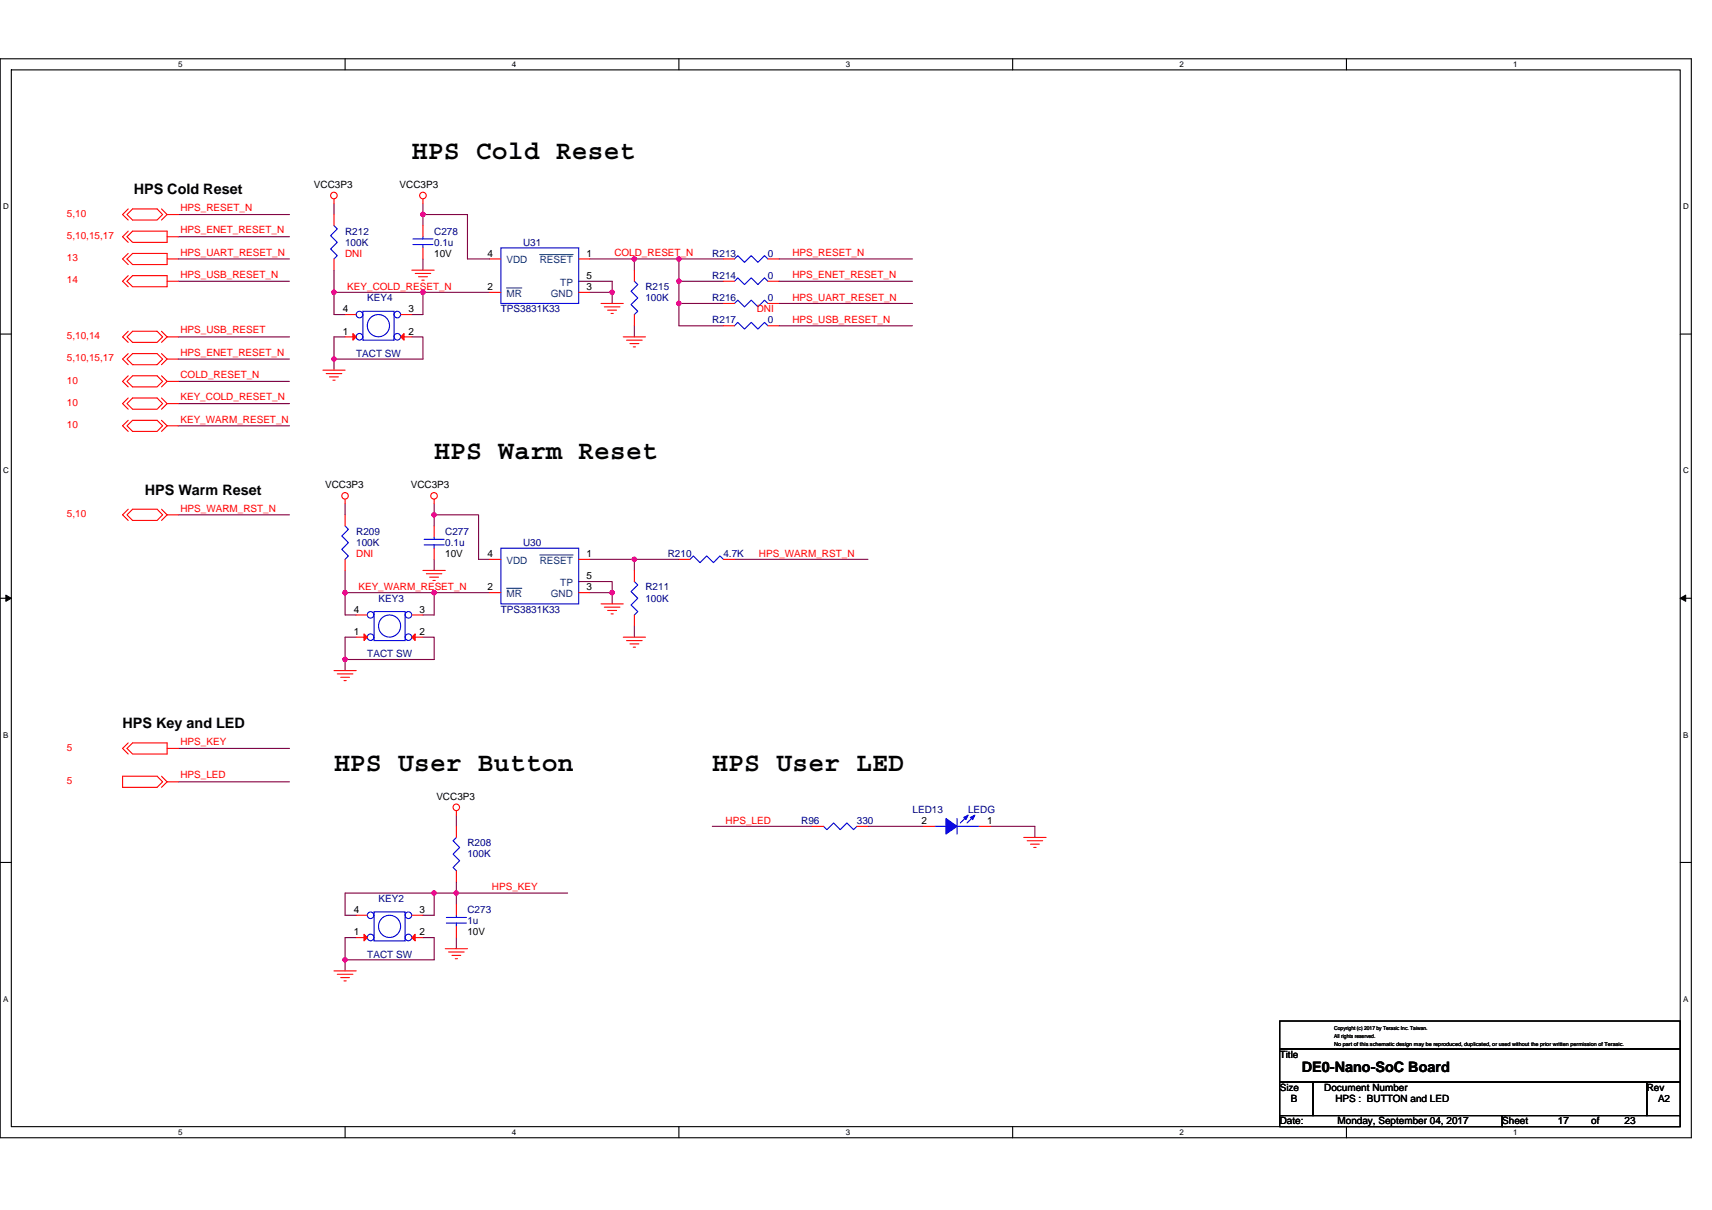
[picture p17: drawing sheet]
<svg xmlns="http://www.w3.org/2000/svg" width="297mm" height="210mm" viewBox="0 0 297 210" stroke-linecap="round" stroke-linejoin="round" font-family="sans-serif">
<defs><g id="words">
<g font-size="4.6">
<text x="71.5" y="27.6">HPS Cold Reset</text>
<text x="75.3" y="79.7">HPS Warm Reset</text>
<text x="58" y="133.8">HPS User Button</text>
<text x="123.6" y="133.8">HPS User LED</text>
</g>
<g font-size="2.5">
<text x="23.2" y="33.7">HPS Cold Reset</text>
<text x="25.1" y="85.9">HPS Warm Reset</text>
<text x="21.3" y="126.4">HPS Key and LED</text>
<text x="225.9" y="186.1">DE0-Nano-SoC Board</text>
</g>
<g font-size="1.7">
<text x="54.5" y="32.6">VCC3P3</text>
<text x="69.3" y="32.6">VCC3P3</text>
<text x="75.3" y="44.6">10V</text>
<text x="84.6" y="44.5">4</text>
<text x="101.8" y="44.5">1</text>
<text x="84.6" y="50.3">2</text>
<text x="101.8" y="50.3">3</text>
<text x="101.8" y="48.4">5</text>
<text x="59.5" y="54.2">4</text>
<text x="59.5" y="58.1">1</text>
<text x="70.9" y="54.2">3</text>
<text x="70.9" y="58.1">2</text>
<text x="56.4" y="84.7">VCC3P3</text>
<text x="71.3" y="84.7">VCC3P3</text>
<text x="77.3" y="96.7">10V</text>
<text x="84.6" y="96.7">4</text>
<text x="101.8" y="96.7">1</text>
<text x="101.8" y="100.5">5</text>
<text x="61.4" y="106.3">4</text>
<text x="72.8" y="106.3">3</text>
<text x="84.6" y="102.4">2</text>
<text x="101.8" y="102.4">3</text>
<text x="61.4" y="110.2">1</text>
<text x="72.8" y="110.2">2</text>
<text x="75.7" y="138.8">VCC3P3</text>
<text x="159.9" y="143">2</text>
<text x="171.3" y="143">1</text>
<text x="61.4" y="158.4">4</text>
<text x="72.8" y="158.4">3</text>
<text x="61.4" y="162.3">1</text>
<text x="72.8" y="162.3">2</text>
<text x="81.1" y="162.3">10V</text>
<text x="222" y="183.6">Title</text>
<text x="222" y="189.3">Size</text>
<text x="224" y="191.3">B</text>
<text x="229.8" y="189.3">Document Number</text>
<text x="231.7" y="191.3">HPS : BUTTON and LED</text>
<text x="285.7" y="189.3">Rev</text>
<text x="287.7" y="191.3">A2</text>
<text x="222" y="195.1">Date:</text>
<text x="232.1" y="195.1">Monday, September 04, 2017</text>
<text x="260.6" y="195.1">Sheet</text>
<text x="270.3" y="195.1">17</text>
<text x="276.1" y="195.1">of</text>
<text x="281.9" y="195.1">23</text>
</g>
<g font-size="1.7" fill="#f00">
<text x="11.6" y="41.5">5,10,15,17</text>
<text x="11.6" y="37.6">5,10</text>
<text x="31.3" y="40.5">HPS_ENET_RESET_N</text>
<text x="31.3" y="36.6">HPS_RESET_N</text>
<text x="11.6" y="45.3">13</text>
<text x="31.3" y="44.4">HPS_UART_RESET_N</text>
<text x="59.9" y="44.6">DNI</text>
<text x="106.6" y="44.4">COLD_RESET_N</text>
<text x="137.5" y="44.4">HPS_RESET_N</text>
<text x="11.6" y="49.2">14</text>
<text x="31.3" y="48.2">HPS_USB_RESET_N</text>
<text x="60.3" y="50.2">KEY_COLD_RESET_N</text>
<text x="137.5" y="48.3">HPS_ENET_RESET_N</text>
<text x="137.5" y="52.2">HPS_UART_RESET_N</text>
<text x="11.6" y="58.8">5,10,14</text>
<text x="31.3" y="57.9">HPS_USB_RESET</text>
<text x="131.3" y="54.2">DNI</text>
<text x="137.5" y="56">HPS_USB_RESET_N</text>
<text x="11.6" y="62.7">5,10,15,17</text>
<text x="31.3" y="61.7">HPS_ENET_RESET_N</text>
<text x="31.3" y="65.6">COLD_RESET_N</text>
<text x="11.6" y="66.6">10</text>
<text x="11.6" y="70.4">10</text>
<text x="31.3" y="69.5">KEY_COLD_RESET_N</text>
<text x="11.6" y="74.3">10</text>
<text x="31.3" y="73.3">KEY_WARM_RESET_N</text>
<text x="11.6" y="89.7">5,10</text>
<text x="31.3" y="88.8">HPS_WARM_RST_N</text>
<text x="61.8" y="96.7">DNI</text>
<text x="131.7" y="96.6">HPS_WARM_RST_N</text>
<text x="62.2" y="102.4">KEY_WARM_RESET_N</text>
<text x="11.6" y="130.3">5</text>
<text x="31.3" y="129.3">HPS_KEY</text>
<text x="11.6" y="136.1">5</text>
<text x="31.3" y="135.1">HPS_LED</text>
<text x="125.9" y="142.9">HPS_LED</text>
<text x="85.4" y="154.5">HPS_KEY</text>
</g>
<g font-size="1.7" fill="#000080">
<text x="59.9" y="40.7">R212</text>
<text x="75.3" y="40.7">C278</text>
<text x="59.9" y="42.6">100K</text>
<text x="75.3" y="42.6">0.1u</text>
<text x="90.8" y="42.6">U31</text>
<text x="123.6" y="44.6">R213</text>
<text x="133.2" y="44.6">0</text>
<text x="63.7" y="52.3">KEY4</text>
<text x="112" y="50.4">R215</text>
<text x="112" y="52.3">100K</text>
<text x="123.6" y="48.4">R214</text>
<text x="123.6" y="52.3">R216</text>
<text x="133.2" y="48.4">0</text>
<text x="133.2" y="52.3">0</text>
<text x="86.9" y="54.2">TPS3831K33</text>
<text x="123.6" y="56.1">R217</text>
<text x="133.2" y="56.1">0</text>
<text x="61.8" y="61.9">TACT SW</text>
<text x="61.8" y="92.8">R209</text>
<text x="61.8" y="94.7">100K</text>
<text x="77.3" y="92.8">C277</text>
<text x="77.3" y="94.7">0.1u</text>
<text x="90.8" y="94.7">U30</text>
<text x="115.9" y="96.7">R210</text>
<text x="125.5" y="96.7">4.7K</text>
<text x="65.7" y="104.4">KEY3</text>
<text x="86.9" y="106.3">TPS3831K33</text>
<text x="112" y="102.5">R211</text>
<text x="112" y="104.4">100K</text>
<text x="63.7" y="114">TACT SW</text>
<text x="139" y="143">R96</text>
<text x="148.7" y="143">330</text>
<text x="158.3" y="141.1">LED13</text>
<text x="168" y="141.1">LEDG</text>
<text x="81.1" y="146.9">R208</text>
<text x="81.1" y="148.8">100K</text>
<text x="65.7" y="156.5">KEY2</text>
<text x="81.1" y="158.5">C273</text>
<text x="81.1" y="160.4">1u</text>
<text x="63.7" y="166.2">TACT SW</text>
</g>
<g font-size="1.7" fill="#004080">
<text x="87.9" y="45.7">VDD</text>
<text x="93.6" y="45.7">RESET</text>
<text x="87.9" y="51.5">MR</text>
<text x="95.6" y="51.5">GND</text>
<text x="97.2" y="49.6">TP</text>
<text x="87.9" y="97.9">VDD</text>
<text x="93.6" y="97.9">RESET</text>
<text x="97.2" y="101.7">TP</text>
<text x="87.9" y="103.6">MR</text>
<text x="95.6" y="103.6">GND</text>
</g>
<g font-size="1.4">
<text x="30.9" y="11.7">5</text>
<text x="88.8" y="11.7">4</text>
<text x="146.7" y="11.7">3</text>
<text x="204.7" y="11.7">2</text>
<text x="262.6" y="11.7">1</text>
<text x=".5" y="36.3">D</text>
<text x="292" y="36.3">D</text>
<text x=".5" y="82.1">C</text>
<text x="292" y="82.1">C</text>
<text x=".5" y="128">B</text>
<text x="292" y="128">B</text>
<text x=".5" y="173.8">A</text>
<text x="292" y="173.8">A</text>
<text x="30.9" y="197">5</text>
<text x="88.8" y="197">4</text>
<text x="146.7" y="197">3</text>
<text x="204.7" y="197">2</text>
<text x="262.6" y="197">1</text>
</g>
<g font-size="1">
<text x="231.5" y="178.8">Copyright (c) 2017 by Terasic Inc. Taiwan.</text>
<text x="231.5" y="181.5">No part of this schematic design may be reproduced, duplicated, or used without the prior written permission of Terasic.</text>
<text x="231.5" y="180.1">All rights reserved.</text>
</g>
</g></defs>
<path d="M0 10.2h293.5v187.2h-293.5zM2 12.1h289.5v183.4h-289.5z" fill="none" stroke="#000" stroke-width=".19"/>
<g fill="#fff">
<path d="M30.9 10.4h.8v1.6h-.8z"/>
<path d="M30.9 195.7h.8v1.6h-.8z"/>
</g>
<path d="M59.9 10.2v1.9M59.9 195.5v1.9" fill="none" stroke="#000" stroke-width=".19"/>
<g fill="#fff">
<path d="M88.8 10.4h.8v1.6h-.8z"/>
<path d="M88.8 195.7h.8v1.6h-.8z"/>
</g>
<path d="M117.8 10.2v1.9M117.8 195.5v1.9" fill="none" stroke="#000" stroke-width=".19"/>
<g fill="#fff">
<path d="M146.7 10.4h.8v1.6h-.8z"/>
<path d="M146.7 195.7h.8v1.6h-.8z"/>
</g>
<path d="M175.7 10.2v1.9M175.7 195.5v1.9" fill="none" stroke="#000" stroke-width=".19"/>
<g fill="#fff">
<path d="M204.7 10.4h.7v1.6h-.7z"/>
<path d="M204.7 195.7h.7v1.6h-.7z"/>
</g>
<path d="M233.6 10.2v1.9M233.6 195.5v1.9" fill="none" stroke="#000" stroke-width=".19"/>
<g fill="#fff">
<path d="M262.6 10.4h.7v1.6h-.7z"/>
<path d="M262.6 195.7h.7v1.6h-.7z"/>
<path d="M.5 35.1h1v1.5h-1z"/>
<path d="M292 35.1h1v1.5h-1z"/>
<path d="M.5 80.9h1v1.5h-1z"/>
<path d="M292 80.9h1v1.5h-1z"/>
</g>
<path d="M0 58h2M291.5 58h2" fill="none" stroke="#000" stroke-width=".19"/>
<g fill="#fff">
<path d="M.5 126.7h.9v1.6h-.9z"/>
<path d="M292 126.7h.9v1.6h-.9z"/>
</g>
<path d="M0 103.8h2M291.5 103.8h2" fill="none" stroke="#000" stroke-width=".19"/>
<path d="M1 103.3l1 .5-1 .6zM291.5 103.8l1-.5v1.1z" fill="#000" stroke="#000" stroke-width=".17"/>
<g fill="#fff">
<path d="M.5 172.6h.9v1.5h-.9z"/>
<path d="M292 172.6h.9v1.5h-.9z"/>
</g>
<path d="M0 149.7h2M291.5 149.7h2M222 177.2h69.5v4.8h-69.5zM222 182h69.5v5.8h-69.5zM222 187.8h5.8v5.8h-5.8zM222 193.6h38.6v1.9h-38.6zM227.8 187.8h57.9v5.8h-57.9zM260.6 193.6h30.9v1.9h-30.9zM285.7 187.8h5.8v5.8h-5.8z" fill="none" stroke="#000" stroke-width=".19"/>
<g fill="none" stroke="#800040" stroke-width=".19">
<path d="M30.9 37.2h19.3M58 35.3v1.9M73.4 37.2h7.7v7.7h3.9M73.4 35.3v1.9M73.4 37.2v2M30.9 41.1h19.3M30.9 44.9h19.3M30.9 48.8h19.3M30.9 58.5h19.3M58 46.9v3.8M58 50.7v3.9h1.9M58 50.7h15.4"/>
<path d="M59.9 58.5h-1.9v3.8M71.5 58.5h1.9v3.8h-15.4M73.4 50.7h11.6M73.4 50.7v3.9h-1.9M73.4 44.9v2M100.4 48.8h5.8v1.9M102.3 44.9h7.8M102.3 50.7h3.9M106.2 50.7v2M110.1 44.9h7.7M110.1 44.9v2M110.1 56.5v2"/>
<path d="M117.8 44.9h7.7M117.8 48.8h7.7M117.8 52.7h7.7M117.8 48.8v3.9M117.8 44.9v3.9M117.8 52.7v3.8h7.7M135.2 48.8h23.1M135.2 52.7h23.1M135.2 44.9h23.1M135.2 56.5h23.1M30.9 62.3h19.3M30.9 66.2h19.3"/>
<path d="M30.9 70h19.3M30.9 73.9h19.3M58 62.3v1.9M30.9 89.3h19.3M59.9 99v3.8M59.9 87.4v1.9M75.3 89.3h7.7v7.8h2M75.3 87.4v1.9M75.3 89.3v2M75.3 97.1v1.9M102.3 97.1h7.8M110.1 97.1h7.7"/>
<path d="M110.1 97.1v1.9M127.4 97.1h23.2M59.9 114.4v2M59.9 102.8v3.9h1.9M59.9 102.8h15.4M61.8 110.6h-1.9v3.8M73.4 110.6h1.9v3.8h-15.4M75.3 102.8v3.9h-1.9M75.3 102.8h9.7M100.4 100.9h5.8v1.9M102.3 102.8h3.9M106.2 102.8v2"/>
<path d="M110.1 108.6v2M30.9 129.9h19.3M30.9 135.7h19.3M75.3 155h-15.4v3.8h1.9M75.3 155v3.8h-1.9M75.3 155h3.9M79.2 155v1.9M79.2 153.1v1.9M79.2 141.5v1.9M79.2 155h19.3M123.6 143.4h17.3M150.6 143.4h9.6"/>
<path d="M171.8 143.4h7.8v1.9M59.9 166.6v1.9M61.8 162.7h-1.9v3.9M73.4 162.7h1.9v3.9h-15.4M79.2 162.7v1.9"/>
</g>
<g fill="#f0f" stroke="#f0f" stroke-width=".19">
<circle cx="117.8" cy="52.6" r=".38"/>
<circle cx="117.8" cy="48.8" r=".38"/>
<circle cx="75.3" cy="102.8" r=".38"/>
<circle cx="59.9" cy="102.8" r=".38"/>
<circle cx="59.9" cy="114.4" r=".38"/>
<circle cx="57.9" cy="62.3" r=".38"/>
<circle cx="57.9" cy="50.7" r=".38"/>
<circle cx="79.2" cy="155" r=".38"/>
<circle cx="75.3" cy="155" r=".38"/>
<circle cx="59.9" cy="166.5" r=".38"/>
<circle cx="73.4" cy="37.2" r=".38"/>
<circle cx="117.8" cy="44.9" r=".38"/>
<circle cx="110" cy="44.9" r=".38"/>
<circle cx="73.4" cy="50.7" r=".38"/>
<circle cx="75.3" cy="89.3" r=".38"/>
<circle cx="110" cy="97.1" r=".38"/>
<circle cx="106.2" cy="50.7" r=".38"/>
<circle cx="106.2" cy="102.8" r=".38"/>
</g>
<g fill="none" stroke="#f00" stroke-width=".19">
<path d="M22 37.2l1-.9h4.3l.9 .9-.9 1h-4.3zM22.2 36.3l-.9 .9 .9 1M28 36.3l1 .9M29 37.2l-1 1M29 37.2h1.9M58 34.5v.8M58 37.2v2M73.4 34.5v.8M73.4 39.2v1.9M22 41.1l1-1h6v2h-6zM22 58.5l1-1h4.3l.9 1-.9 .9h-4.3zM22 44.9l1-.9h6v1.9h-6z"/>
<path d="M22.2 40.1l-.9 1 .9 1M22.2 57.5l-.9 1 .9 .9M22.2 44l-.9 .9 .9 1M22.2 47.8l-.9 1 .9 1M23 47.8h6v2h-6l-1-1zM28 57.5l1 1M29 41.1h1.9M29 58.5l-1 .9M29 58.5h1.9M29 44.9h1.9M29 48.8h1.9M58 44.9v2"/>
<path d="M59.9 54.6h1.9M59.9 58.5h1.9M69.5 54.6h2M69.5 58.5h2M71.5 46.9h3.8M72 47.5h2.7M72.6 48h1.6M73.2 48.6h.4M73.4 43v1.9M85 50.7h1.9M85 44.9h1.9M100.4 50.7h1.9"/>
<path d="M100.4 44.9h1.9M100.4 48.8h.1M104.3 52.7h3.8M104.9 53.3h2.7M105.4 53.8h1.6M106 54.4h.4M108.1 58.5h3.9M108.7 59h2.7M109.3 59.6h1.5M110.1 46.9v1.9M110.1 54.6v1.9M125.5 48.8h1.9"/>
<path d="M125.5 44.9h1.9M125.5 56.5h1.9M125.5 52.7h1.9M133.2 48.8h2M133.2 44.9h2M133.2 56.5h2M133.2 52.7h2M22 62.3l1-.9h4.3l.9 .9-.9 1h-4.3zM22 66.2l1-1h4.3l.9 1-.9 .9h-4.3zM22 70l1-.9h4.3l.9 .9-.9 1h-4.3zM22 73.9l1-1h4.3l.9 1-.9 1h-4.3zM22.2 61.4l-.9 .9 .9 1"/>
<path d="M22.2 65.2l-.9 1 .9 .9M22.2 69.1l-.9 .9 .9 1M22.2 72.9l-.9 1 .9 1M28 61.4l1 .9M28 65.2l1 1M28 69.1l1 .9M28 72.9l1 1M29 62.3l-1 1M29 66.2l-1 .9M29 70l-1 1M29 73.9l-1 1M29 62.3h1.9"/>
<path d="M29 66.2h1.9M29 70h1.9M29 73.9h1.9M56 64.2h3.9M56.6 64.8h2.7M57.2 65.4h1.5M57.8 66h.3M109.9 60.2h.4M22 89.3l1-.9h4.3l.9 .9-.9 1h-4.3zM22.2 88.4l-.9 .9 .9 1M28 88.4l1 .9M29 89.3l-1 1"/>
<path d="M29 89.3h1.9M59.9 86.6v.8M59.9 89.3v2M59.9 97.1v1.9M73.4 99h3.9M74 99.6h2.7M75.3 86.6v.8M75.3 91.3v1.9M75.3 95.1v2M85 97.1h1.9M100.4 97.1h1.9M110.1 99v1.9"/>
<path d="M117.8 97.1h1.9M125.5 97.1h1.9M58 116.4h3.8M58.5 116.9h2.7M59.1 117.5h1.5M59.7 118.1h.4M61.8 106.7h1.9M61.8 110.6h1.9M71.5 106.7h1.9M71.5 110.6h1.9M74.5 100.2h1.6M75.1 100.7h.4"/>
<path d="M85 102.8h1.9M100.4 102.8h1.9M100.4 100.9h.1M104.3 104.8h3.8M104.9 105.4h2.7M105.4 105.9h1.6M106 106.5h.4M108.1 110.6h3.9M108.7 111.2h2.7M109.3 111.7h1.5M109.9 112.3h.4M110.1 106.7v1.9"/>
<path d="M21.3 134.7h6l.9 1-.9 .9h-6zM22 129.9l1-1h6v2h-6zM22.2 128.9l-.9 1 .9 1M28 134.7l1 1M29 129.9h1.9M29 135.7l-1 .9M29 135.7h1.9M61.8 158.8h1.9M71.5 158.8h1.9M79.2 140.7v.8M79.2 156.9v1.9M79.2 143.4v1.9"/>
<path d="M79.2 151.1v2M140.9 143.4h2M148.7 143.4h1.9M160.2 143.4h2M169.9 143.4h1.9M177.6 145.3h3.9M178.2 145.9h2.7M178.8 146.5h1.5M179.4 147.1h.4M58 168.5h3.8M58.5 169.1h2.7M59.1 169.7h1.5"/>
<path d="M59.7 170.2h.4M61.8 162.7h1.9M71.5 162.7h1.9M77.3 164.6h3.8M77.8 165.2h2.7M78.4 165.8h1.5M79 166.4h.4M79.2 160.8v1.9"/>
<circle cx="57.9" cy="33.9" r=".57"/>
<circle cx="73.4" cy="33.9" r=".57"/>
<circle cx="59.9" cy="86.1" r=".57"/>
<circle cx="75.3" cy="86.1" r=".57"/>
<circle cx="79.2" cy="140.1" r=".57"/>
</g>
<g fill="none" stroke="#00f" stroke-width=".19">
<path d="M58 39.2l.5 .5-1.1 1.2 1.1 1.2-1.1 1.1 1.1 1.2-.5 .5M63 54h5.4v5h-5.4zM71.6 42.4h3.5M71.6 41.5h3.5M73.4 41.1v.4M73.4 42.4v.6M86.9 43h13.5v9.7h-13.5zM110.1 48.8l.6 .6-1.2 1.1 1.2 1.2-1.2 1.2 1.2 1.1-.6 .6M127.4 48.8l.6-.6 1.2 1.2 1.1-1.2 1.2 1.2 1.1-1.2 .6 .6M127.4 44.9l.6-.5 1.2 1.1 1.1-1.1 1.2 1.1 1.1-1.1 .6 .5M127.4 56.5l.6-.6 1.2 1.2 1.1-1.2 1.2 1.2 1.1-1.2 .6 .6M127.4 52.7l.6-.6 1.2 1.2 1.1-1.2 1.2 1.2 1.1-1.2 .6 .6"/>
<path d="M59.9 91.3l.5 .6-1.1 1.1 1.1 1.2-1.1 1.1 1.1 1.2-.5 .6M73.6 94.6h3.5M73.6 93.6h3.5M75.3 93.2v.4M75.3 94.6v.5M86.9 95.1h13.5v9.7h-13.5zM119.7 97.1l.6-.6 1.2 1.1 1.1-1.1 1.2 1.1 1.1-1.1 .6 .6M64.9 106.1h5.4v5.1h-5.4zM110.1 100.9l.6 .6-1.2 1.2 1.2 1.1-1.2 1.2 1.2 1.1-.6 .6M64.9 158.3h5.4v5h-5.4zM77.4 159.2h3.5M79.2 158.8v.4"/>
<path d="M79.2 145.3l-.6 .6 1.2 1.2-1.2 1.1 1.2 1.2-1.2 1.1 .6 .6M142.9 143.4l.6 .6 1.1-1.2 1.2 1.2 1.1-1.2 1.2 1.2 .6-.6M162.2 143.4h1.9M166 142v2.7M166 143.4h3.9M167.8 141.7l-1.2 1.1M168.9 141.7l-1.1 1.1M77.4 160.2h3.5M79.2 160.2v.6"/>
<circle cx="62.4" cy="54.6" r=".57"/>
<circle cx="62.4" cy="58.4" r=".57"/>
<circle cx="65.7" cy="56.5" r="1.93"/>
<circle cx="68.9" cy="54.6" r=".57"/>
<circle cx="68.9" cy="58.4" r=".57"/>
<circle cx="64.3" cy="106.7" r=".57"/>
<circle cx="64.3" cy="110.6" r=".57"/>
<circle cx="67.6" cy="108.6" r="1.92"/>
<circle cx="70.9" cy="106.7" r=".57"/>
<circle cx="70.9" cy="110.6" r=".57"/>
<circle cx="64.3" cy="158.8" r=".57"/>
<circle cx="70.9" cy="158.8" r=".57"/>
<circle cx="64.3" cy="162.7" r=".57"/>
<circle cx="67.6" cy="160.8" r="1.92"/>
<circle cx="70.9" cy="162.7" r=".57"/>
</g>
<g fill="#f00" stroke="#f00" stroke-width=".19">
<path d="M69.5 58.5l.6-.6v1.1z"/>
<path d="M61.2 57.9l.6 .6-.6 .5z"/>
<path d="M71.5 110.6l.5-.6v1.1z"/>
<path d="M63.2 110l.5 .6-.5 .5z"/>
<path d="M71.5 162.7l.5-.6v1.2z"/>
<path d="M63.2 162.1l.5 .6-.5 .6z"/>
</g>
<path d="M87.9 50h2.6M93.6 44.2h5.8M93.6 96.3h5.8M87.9 102.1h2.6" fill="none" stroke="#004080" stroke-width=".17"/>
<g fill="#00f" stroke="#00f" stroke-width=".19">
<path d="M164.1 142l1.9 1.4-1.9 1.3z" fill-rule="evenodd"/>
<path d="M168.4 141.9l.7-.4-.3 .7z" fill-rule="evenodd"/>
<path d="M167.2 141.9l.8-.4-.4 .7z" fill-rule="evenodd"/>
</g>
<use href="#words"/>
</svg>
